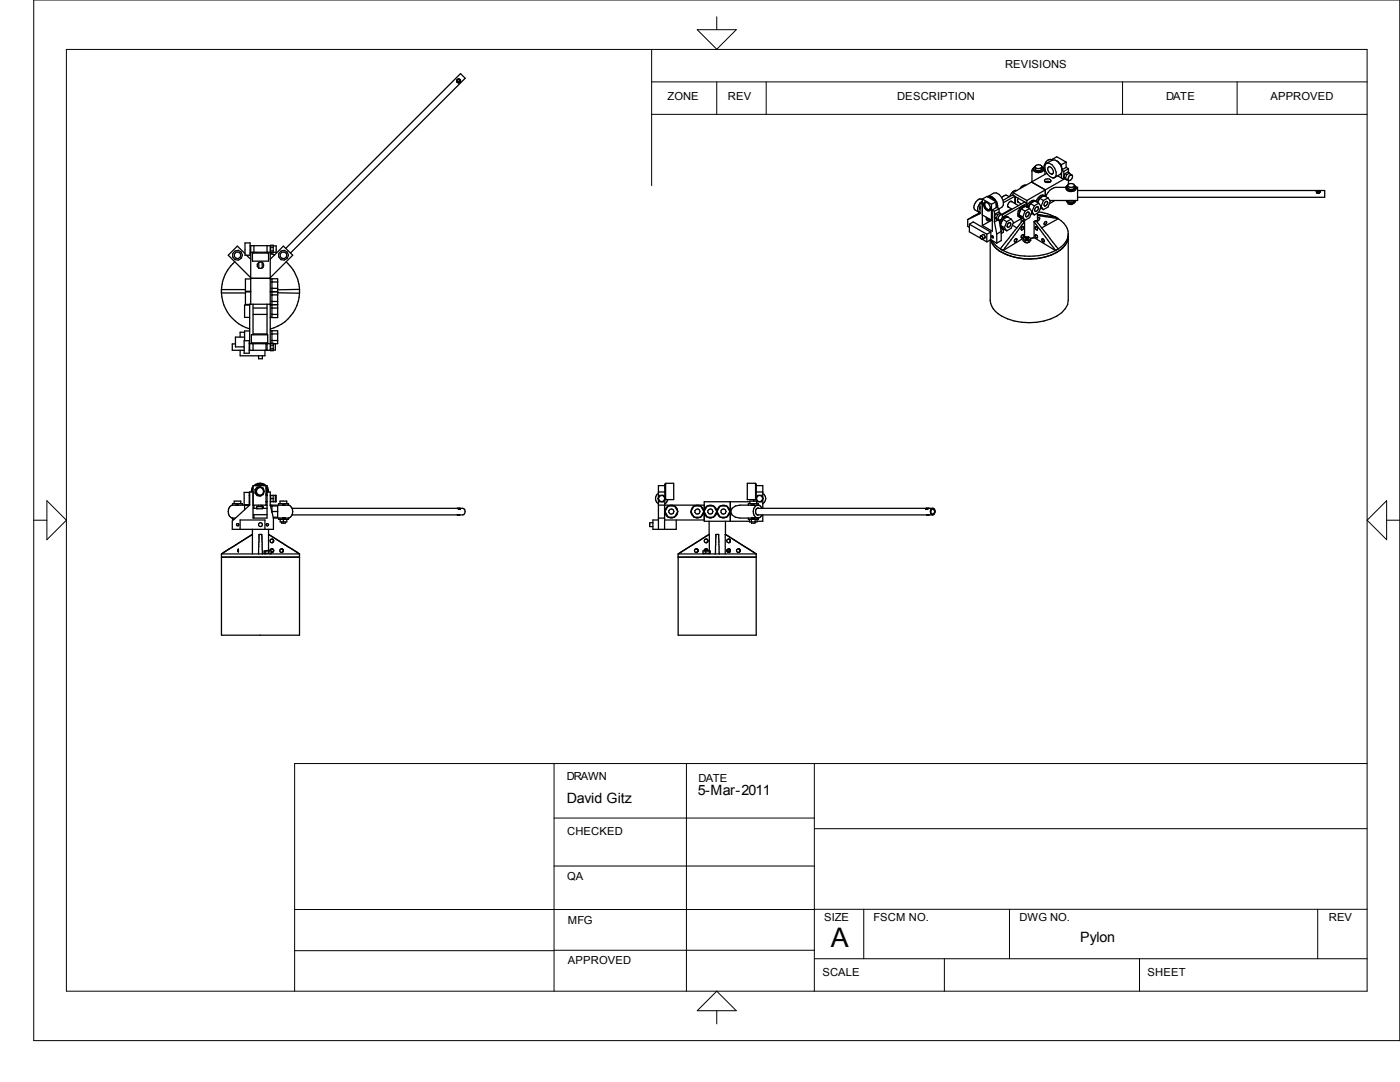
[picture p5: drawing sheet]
<svg xmlns="http://www.w3.org/2000/svg" width="279mm" height="216mm" viewBox="0 0 279 216" stroke-linecap="round" stroke-linejoin="round" font-family="sans-serif">
<defs><g id="words">
<text font-size="5.4" x="165.8" y="189">A</text>
<g font-size="2.8">
<text x="113.1" y="160.3">David Gitz</text>
<text x="139.3" y="158.7">5-Mar-2011</text>
<text x="215.6" y="187.9">Pylon</text>
</g>
<g font-size="2.2">
<text x="200.6" y="13.6">REVISIONS</text>
<text x="133.2" y="19.9">ZONE</text>
<text x="145.3" y="19.9">REV</text>
<text x="179.1" y="19.9">DESCRIPTION</text>
<text x="232.7" y="19.9">DATE</text>
<text x="253.5" y="19.9">APPROVED</text>
<text x="113.1" y="155.7">DRAWN</text>
<text x="139.4" y="156">DATE</text>
<text x="113.2" y="166.6">CHECKED</text>
<text x="113.2" y="175.7">QA</text>
<text x="113.3" y="184.4">MFG</text>
<text x="164.5" y="183.8">SIZE</text>
<text x="174.3" y="183.8">FSCM NO.</text>
<text x="203.5" y="183.8">DWG NO.</text>
<text x="265.2" y="183.8">REV</text>
<text x="113.3" y="192.4">APPROVED</text>
<text x="164.1" y="194.8">SCALE</text>
<text x="229" y="194.8">SHEET</text>
</g>
</g></defs>
<g fill="none" stroke="#000" stroke-width=".25">
<path d="M91.2 16.3h.1M91.2 15.9l.5-.1v.3l-.1 .2h-.4zM91.2 16.3l.1 .1M91.2 16h.1M91.3 15.8h.1M91.4 16.5h.2M91.7 15.9l.2 .1v.3l-.2 .2-.4-.1M91.7 16.1l-.2 .2M91.7 16.4v.1M91.9 16l-.1 .3M196 39.9l-.1-.1a1.46 1.46 0 0 0-1.3 2.1l.8 .4M196 39.7l1.9 1.1"/>
<path d="M196 39.7v5.3M196 39.7l1-.5 1.8 1.1M197.1 39.2h.1M197.2 39.2l1.1-.7h.5l.6 .3 .5 .7M197.2 39.2h-.1M197.2 39.2a1.69 1.69 0 0 1 1.9 1.7v.6M197.2 39.3h.1a1.35 1.35 0 0 1 1.5 .9M197.3 39.4l.6 .1 .6 .5M199.9 39.5l.3 .7v.7l-.3 .5-.5 .3M201.4 39.2l-.7-.3-.8 .6M202.2 38.4v.5M202.2 38.4l2.7 1.6"/>
<path d="M202.5 39.2l-.4-.3-1.9 1.1M202.5 39.2v1.4M202.5 39.2l-2.2 1.2M202.9 38a1.39 1.39 0 0 0-1.4 1.2M203.2 39.5l-.1 .7 .2 .2M204.8 37h-.6l-.6 .6M205.9 36.3l2.7 1.6v1.2M205.9 36.3l-3.7 2.1M206.2 33.7a1.15 1.15 0 0 0 2 0M206.6 33.2a.75 .75 0 0 0 .7 .5 .75 .75 0 0 0 .6-.5M206.6 33.2a.79 .79 0 0 1 1.3 0M206.6 33.2a.71 .71 0 0 0 .4 .8 .71 .71 0 0 0 .9-.3v-.5"/>
<path d="M206.6 33.3l-.5 .4-.1 .4v2.2M207.4 39.6l-.3 .8M207.5 39.5l-.4 .9M207.5 39.5l.7 .5M207.9 33.3v.1M207.9 33.3a.59 .59 0 0 1 .2 .9 1.32 1.32 0 0 1-1.9-.3l.1-.5M208.2 33.4l.1 .2M208.3 39.1l-.4 .1-.4 .3M208.4 39.1h.1M208.5 34h.1M208.5 39.1a.83 .83 0 0 0-1.3 .4l-.4 .8M208.5 39.1h.1"/>
<path d="M208.6 36.3l-.2-.3a.71 .71 0 0 1 .7-.3 .71 .71 0 0 1 .6 .5l-.2 .1M208.6 36.3h.9M208.6 36.3l.3-.1 .6 .1M208.8 32.6a1.95 1.95 0 0 0 1.3 2.9l.4-.1M208.8 32.6a1.81 1.81 0 0 1 2 1.7v.7l-.3 .4M208.9 34.6l-3 1.7M209.2 39.5l.4 .6-.4 1.2-1 .5M209.2 39.5l-.8-.5-.9 .5M209.2 39.5l-1 .5M209.3 33.3a.92 .92 0 0 1 .7 1.5 .98 .98 0 0 1-.7-1.5zM210 32l-.3-.2a1.46 1.46 0 0 0-1.2 2.2v.8M210 31.8l.9-.5 1.9 1"/>
<path d="M210 31.8v.2M210 32a1.89 1.89 0 0 1 1.9 2.3l-.3 .5-1.1 .6M210 32l-1.2 .6M210 31.8l.1 .1M210.9 32a2.2 2.2 0 0 1 1.1 2M211.1 35.1l.7 .4M211.5 32.7l.3 .2M211.8 35.5l.5 .3M211.8 32.9v.4M211.8 34.5v1M212 34l.3 .2M212.3 35.3l.3 .4 .3 .2"/>
<path d="M212.3 34.2v1.6M212.3 35.3l.3 .2M212.3 35.8l-7.4 4.2M212.6 34.7l-.3 .6M212.6 34.7l.3 .1M212.6 35.5l.3 .4M212.8 33.4l.4 .3M212.8 32.3v1.1M212.8 37.4h-2.1a2.48 2.48 0 0 0-2 1.8M212.8 37.4a1.15 1.15 0 0 0 2 0M212.8 32.3l-1 .6M212.8 33.4l-.8 .5"/>
<path d="M212.9 35.8l.4 .2M212.9 34.8l-.3 .7M213 35.9h-.1M213.1 37a.7 .7 0 0 0-.3 .9 .7 .7 0 0 0 .9 .3 .9 .9 0 0 0 1.1-.8M213.1 37a.79 .79 0 0 1 1.3 0M213.1 37v.5a.85 .85 0 0 0 1.3-.1v-.4M213.1 37.1v.1M213.1 37.5v.1M213.2 33.7v.7M213.2 36v.7M213.2 33.7l-.9 .5M213.4 34.5l-.3-.2-.5 .4"/>
<path d="M213.4 34.5l.2 .2M213.4 34.5l-.5 .3M213.5 34.7l.4 .2M213.9 34.9h-.2l-.3 .2-.3 .7 .2 .2M213.9 34.9a.74 .74 0 0 1-.6 1.1M214.4 37l.4 .4M214.4 37a.85 .85 0 0 1-1.3 .1M214.7 37.4h.4v2.6h-5.6M215.1 38h49.3v1.4h-49.3M262.8 38.1l-.1 .1M262.8 38.4h.1M262.8 38.2h.6v.1"/>
<path d="M262.8 38.1h.5l.1 .3-.2 .2-.4-.2M262.8 38.1v.3M263.3 38.1h.1M263.4 38.2h.1M263.4 38.3h.1M44.2 57.8v.7M44.2 57.8h4.8M44.2 58.5a7.8 7.8 0 0 0 5.6 7.1M44.2 58.5h4.8M46.9 52.2a7.8 7.8 0 0 0-2.7 5.6M48.9 48.5h1v2.4h-1zM48.9 50.6l-1.5-1.5-1.8 1.8 4.4 4.5"/>
<path d="M49.2 50.9l.8 .8M49.9 50.3h4.1M49.9 49.1h4.1M49.9 50.6h.1M50 55.7h-1v2.4h1M50 58.3h-1v2.4h.8M50 55.5h3.9M50 49v11.7M50.4 50.5h3.2v1.6h-3.2zM50.5 50.3v.2M50.7 49v1.3M51.6 52.4v1.1"/>
<path d="M51.6 52.4l.5-.1 .4 .2 .1 .4-.1 .4-.4 .3-.5-.1M51.6 52.4l-.2 .3v.5l.2 .3M52.3 52.4v1.1M53.3 49v1.3M53.4 50.3v.2M53.9 49v20.9M53.9 58.2h.4M53.9 51.7l2.7-2.6 1.8 1.8-4.5 4.5M53.9 58.3h.4M53.9 50.6l.9 .3M53.9 55.7h.4M54 48.9h.5v1.5h-.5z"/>
<path d="M54 49.3h.5M54 50.1h.5M54.3 55.6h1.1v7.8h-1.1zM54.3 58.8h1.1M54.3 58.2h1.1M54.3 57.5h1.1M54.3 56.3h1.1M54.5 49.1h.6v1.2h-.6M55.4 58.4l4.4 .1M57 49.6l34.9-34.9 .9 .9-34.8 34.9M57.1 52.2a7.9 7.9 0 0 1 2.7 5.5M59.8 57.7v.8"/>
<path d="M59.8 58.5a7.9 7.9 0 0 1-5.9 7.2M59.8 57.7l-4.4 .1M193.1 43.8v1.4l.4 .2M193.5 44.7v1.6l2.2 1.2M193.5 44.7l3.4 2M193.5 44.7l.7-.4 3.5 2M194 43.3l-.9 .5M195.4 42.3l.2 .1M195.5 42.6l-.1-.1-1.4 .8M195.6 40.6l-.2 .3a1.14 1.14 0 0 0 0 1.4M195.6 40.5l.4 .3M195.6 42.6l-2.5 1.2"/>
<path d="M195.6 42.6l-1.6 .7M195.6 41.2v.5M195.6 40.5v2.1M195.7 47.1v.4l.4 .3M195.7 47.1a.46 .46 0 0 1 .4 .6v.1M195.7 47.1l.5-.3 .4 .4v.2l-.5 .4M195.9 40.3h.1M196 40.3l-.4 .2M196 40.2l-.3 .2M196 42.9l1.9 1M196 47.8l.9 .5M196.6 40.3a1.16 1.16 0 0 0 .9 1.7"/>
<path d="M196.8 43.3v.5a.6 .6 0 0 0 .9 .2M196.8 43.4a.52 .52 0 0 0 .7 .3M196.9 46.7v1.6M197 40.4h-.3a.93 .93 0 0 0 .8 1.4 1 1 0 0 0-.1-1 1 1 0 0 0-.9-.5 1.12 1.12 0 0 0 .9 1.7h.1M197.7 41.5l-.2 .5M197.7 46.3v1.5M197.7 46.3l-.8 .4M197.7 47.8l1.2 .7M197.7 44l-1.7 1M197.7 47.8l-.8 .5M197.9 40.8v3.1M197.9 43.9l-.2 .1"/>
<path d="M197.9 47.1l.1-.1 .2 .2v.3l-.2-.2zM198 48l.6 .9 1 .8M198 41.9l.5 .3M198 41.9v4.2l-2-1.1M198 43.9h-.1M198.2 47.4h.1M198.5 43.3l.3 .2M198.5 44.3l.4 2.4M198.5 43.3l.6 .6M198.5 42.2v2.1M198.8 42.6l.3 .2M198.8 42.6l-.3 .7"/>
<path d="M198.8 40.6l.1 .8M198.8 40.3l.2 1.1M198.8 40.3l-.9 .5M198.8 40.3v1.1M198.8 43.5l.3 .4M198.9 46.7v1.8M199.1 43.8l.2 .1M199.1 42.8l-.3 .7M199.2 43.9h-.1M199.2 43.9l-.7 .4M199.4 41.7l-.5-.3-.9 .5M199.4 41.7l-.9 .5"/>
<path d="M199.4 41.7v.7M199.4 43.9l.4 2.3M199.6 42.5l.1 .2M199.6 42.5l-.5 .3M199.6 42.5l-.3-.2-.5 .3M199.6 45l.5 .6 .8 .5M199.6 45.4l.3 .1M199.6 45l.8 .4M199.6 49.7l.6 .3M199.7 45l.2 .5M199.7 42.7l.3 .1M199.8 43.8l-.5 .1"/>
<path d="M199.8 43.8l-.3 .6M199.8 46.2v1.8l-.9 .5M199.8 46.2l-.9 .5M199.9 42.8a.77 .77 0 0 0-.6 1.1M199.9 45.5h.1M199.9 42.8h.1M199.9 45.5l.2 .1M200 42.8a.78 .78 0 0 1-.2 1M200.1 43.9l-.4 1M200.1 43.8l-.5 1.2M200.1 43.8l.8 .4M200.2 50a12.5 12.5 0 0 0 10.5 0"/>
<path d="M200.2 45.7v.7l-.4 .2M200.3 45.7l-.5 .3M200.4 45.4l.5 .7M200.9 44.2l-.5 1.2M201 43.3l-.8 .5M201.1 43.3l.2 .1M201.2 43.3l-.5-.2-.7 .4M201.2 44.6l.3-.2a.49 .49 0 0 1 .2 .7 .49 .49 0 0 1-.7 .2zM201.2 41.3l.8 .4M201.8 43.7l-.8-.4-.9 .5M201.8 40.2l1.4 .8M201.8 43.7l.5 .7-.5 1.2-.9 .5"/>
<path d="M201.8 43.7l-.9 .5M201.8 41.7l-1.9 1.1M201.9 40.3h-.4a.87 .87 0 0 0-.4 .9l.2 .2M202.1 45l.8 .5M202.5 47.8l.2-.2 .2 .1a.45 .45 0 0 1-.4 .6zM202.9 47.6v.1M203.2 40.3l.6 .4M203.2 43.1h.1M203.2 43.2h.1M203.2 40.3v.1M203.3 42.8l.5 .7 .8 .4M203.3 42.8l.8 .5"/>
<path d="M203.4 42.9v.2M203.4 43.1v.1M203.4 43.2l.2 .2M203.6 43.4h.2M203.8 41.7l-.3 .5-.1 .6M203.8 43.4v.1M203.8 43.6v.8M203.8 41.7l-.5 1.1M203.8 41.7l.8 .4M203.8 47l.3-.2a.37 .37 0 0 1 .1 .4 .37 .37 0 0 1-.3 .3l-.1-.1zM203.8 44.4l-4.2 5.3M203.9 43.6l-1.7 1"/>
<path d="M204 45.3h.3a.45 .45 0 0 1-.5 .6zM204.1 43.3l.5 .6M204.2 47.6l.4-.4h.7l.4 .4M204.2 47.6v.4l.4 .4M204.2 47.6l.4 .4M204.3 47.5l-4.1 2.5M204.5 44.2v3.1M204.5 44.2l-4.3 5.8M204.5 44.2l-.4-.2-.3 .4M204.5 40.3l-1.9-1.1v1.5M204.5 40.3l.4 .3-4.9 2.8M204.5 40.3l-4.5 2.6"/>
<path d="M204.6 42.1l-.5 1.2M204.6 48.4h.7M204.6 48h.7M204.6 48v.4M204.6 47.5l.1 .1M204.6 47.5v.1M204.6 47.5h.1M204.6 41.2l-.3 .1-.5 .4M204.6 47.6l.1 .1M204.7 47.7l.2 .1 .2-.1M204.7 47.6l.5 .1M204.7 47.5l.3-.1 .2 .1v.2"/>
<path d="M204.7 48.4h.4M204.8 41.2h.1M204.9 41.2l-.3-.1a1.36 1.36 0 0 0-1.5 1.5l.1 .5 .4 .3M204.9 40v1.3l-.1-.1M204.9 42.4l.2-.1a.47 .47 0 0 1 .3 .5 .47 .47 0 0 1-.3 .4h-.3a.61 .61 0 0 1 .1-.8zM205.1 47.4h.1M205.2 47.6l-.1 .1M205.2 47.5v.1M205.3 48v.4M205.5 41.6l.9 1.3M205.5 41.6l-.8-.5-.9 .6M205.5 41.6l-.9 .5"/>
<path d="M205.6 40.6l-.3 .9M205.6 40.6l.8 .5M205.6 40.7l-.4 .7M205.7 47.6v.4l-.4 .4M205.7 47.6l-.4 .4M205.8 42.5l.6 .4M205.9 42.2h.1M206 42.6l-.3 .2M206.4 44.2v3.2M206.4 47.4l-.7 .2M206.4 44.2l.4-.2v.1l4.4 5.6M206.4 47.4l4.3 2.6"/>
<path d="M206.4 44.2l4.3 5.8M206.4 41.1l-.9 2.3-.9 .5M206.5 40.1l-.4 .1-.4 .4M206.6 45.3a.42 .42 0 0 1 .4 .6l-.4-.2zM206.6 46.8l.4 .2v.5l-.4-.3zM206.6 40.1l.1 .1M206.6 44.1h.1M206.7 40.2h.1M206.7 40.2a1.07 1.07 0 0 0-1.6 .7l-.1 .4M206.8 41.4l.3-.1a.59 .59 0 0 1-.5 .9 .61 .61 0 0 1 .2-.8zM207.1 42.5v1.9M207.1 42.8l3.6 .5"/>
<path d="M207.1 43.6l.2-.2 .2 .1-.2 .4-.2 .1M207.1 43l4.1 .6M207.3 40.6l.9 1.2M207.3 40.6l-.8-.5-.9 .5M207.3 40.6l-.9 .5M207.3 42.3l1.8 .4 1.6 .6M207.6 41.5l.6 .3M207.8 41.6l-.2 .1M207.8 41.1v.1M207.9 47.8l.1-.1a.37 .37 0 0 1 .3 .2 .37 .37 0 0 1-.1 .4zM208.2 40l-.9 2.4-.9 .5M208.5 44.3h.4v.2l-.4 .4-.1-.2z"/>
<path d="M208.6 40.3l.4-.1a.58 .58 0 0 1 0 .6 .58 .58 0 0 1-.6 .3 .61 .61 0 0 1 .2-.8zM210.5 40l-1.1 .6M210.7 43.3l.5 .3M211.2 49.7l-.5 .3M211.2 43.6a3.7 3.7 0 0 1 2 3.1M211.2 43.6l-3.3 1.9M212.6 48.9a9.4 9.4 0 0 1-8.7 2.7 7.8 7.8 0 0 1-5.8-2.8l-.4-1a4.5 4.5 0 0 0 2.8 2.8 11.9 11.9 0 0 0 8.1 .7M212.6 48.9l-1.7 1.5-1.2 .5M212.8 40a1.14 1.14 0 0 0 1.9 0M212.9 40a1.34 1.34 0 0 0 1.7 0M213.1 40.4l.1 .3M213.2 40.5v.2"/>
<path d="M213.2 46.7v13.2a4 4 0 0 1-2.3 3.2 11.9 11.9 0 0 1-11.7-.5 3.6 3.6 0 0 1-1.6-2.7v-12M213.2 46.7a3.7 3.7 0 0 1-2 3M213.2 47.2l-.1 .6-.5 1.1 .5-.9zM213.2 40.7l.8 .1M213.4 40.7l.5 .1M213.5 40.8h.1M213.6 40h.3M214 40.5v.3M214.5 40.3l-.5 .5M47 68.6h-.6v1.3h2.3M47.9 69.9v1.1h5v-1.1M48.7 68h1v2.5h-1z"/>
<path d="M48.8 66.3h-.9v1M48.8 67.3h-1.8v1.9h1.7M49.7 68.6h4.3M49.7 69.9h4.3M49.7 69.8h.1M49.7 68.5h.1M49.8 60.9h-1v2.4h1M49.8 66h-1v2M50.2 66.8h3.2v1.6h-3.2zM50.3 68.4v.2M50.5 60.7v6.1M50.5 68.6v1.3"/>
<path d="M50.5 62.7h2.8M50.5 66.6h2.8M50.5 61.5h2.8M51.6 71v.6h.8v-.6M53.1 68.6v1.3M53.1 69.8h.2M53.3 68.4v.2M53.3 60.7v6.1M53.3 68.4v1.5M53.9 60.7h-4.1v9.2M53.9 69.8h.1M53.9 60.7l1.5 .1"/>
<path d="M53.9 68.5h.1M53.9 66h.4M53.9 63.3h.4M53.9 60.8h.4M54 68.5h.5v1.5h-.5zM54 68.9h.5M54 69.6h.5M54.3 68.5v-2.5h1.1v2.6h-.9M54.3 62.7h1.1M54.3 60.2h1.1M54.3 66.6h1.1M54.3 67.9h1.1"/>
<path d="M54.3 61.5h1.1M54.6 69.8l-.1 .1M54.9 68.6v1.2h-.4M49.7 98.3v2.4M49.7 98.8h.1M49.8 98.3h-1.1v2.4h1.1M50.5 97.1l-.2 .3-.1 .8M50.5 97.4l-.2 .8M50.5 98.2h-.7v2.6M50.7 96.9a1.58 1.58 0 0 1 2.2 0M50.9 96.9l.9-.3 .9 .3M51.6 98.8h.3"/>
<path d="M51.9 96.4a1.6 1.6 0 0 1 1.7 1.8M51.9 97.2a.82 .82 0 0 0-.7 .8 .82 .82 0 0 0 .6 .8M53.1 97.1l.2 .3 .1 .8M53.1 98.8h.2M53.1 97.4a1.32 1.32 0 0 1 0 1.3M53.1 96.9v3.9M53.3 98.8h-.1M53.3 97.1v-.2h-2.8v6.5h2.8v-5.2h.6v2.6M53.3 98.7l-.1 .1M53.9 98.8h1.2v1.3h-1.2M54 98.8v1.3M54 99.5h.5"/>
<path d="M54.5 98.8v1.3M54.9 98.8v1.3M131.4 98.2h1.3M131.4 99.7v5.9M131.4 98.4a1.24 1.24 0 0 0 0 2.1M131.7 98.8h.7l.4 .7-.4 .6h-.7l-.4-.6zM132.7 96.9h-1.3v2.4M132.7 99.7v1.1M132.8 99.5h.1M132.8 96.6h-.1v2.7M132.8 96.4h1.7v3.3h-1.7zM133.3 99.7l-.6 .8"/>
<path d="M149.1 96.4h1.7v3.3h-1.7zM150.4 99.7l.1 .3M150.8 96.6h.1v2.7M150.8 99.5h.1M150.9 98.2h1.3M150.9 96.9h1.3v2.4M150.9 99.7v.3M151.2 98.8h.8l.3 .7-.3 .6h-.8l-.4-.6zM152.2 99.7v1.7M152.2 98.4a1.24 1.24 0 0 1 0 2.1M44.2 110.5l6.2-3.9zM44.2 111.2h15.6"/>
<path d="M44.2 110.5v16.2h15.6v-16.2M44.2 110.5h15.6M46.5 100.8a1.36 1.36 0 0 0-.9 1.3 1.36 1.36 0 0 0 .9 1.3M46.7 100.5v-.5h1.3v.5M47 103.4h-.6v.2h.3M47 100.8h.3M47.6 109.6v.6l-.2-.3zM47.9 105.6v-1.8h5v1.8M48.4 100.8v-.3h-2v.3h3.4M49.7 100.1h.1M49.8 100.8h-1v.9M49.8 100.8l-3.4 3.2v1.6h8.2v-2.2"/>
<path d="M50.4 105.6v4.9M50.5 101.4h.7M50.5 102.7h2.8M50.5 100.8h2.8M50.7 100.8v.6M50.7 102.7v.7M51.5 100.8v.3M51.6 110.5l.1-3.9h.5l.2 3.9M52.1 100.8v.3M52.3 100.8v.3M52.4 101.4h.9M52.4 101.1v.4h-1.2v-.4h1.3v.3"/>
<path d="M52.7 109.9h1.4v.5h-1.4zM52.9 110.4v.1M52.9 109.9v.5M53.1 100.1h.2M53.1 109.9h.6M53.3 104.5l.3 .2-.2 .2-.3-.1zM53.6 106.6l6.2 3.9zM53.6 105.6v4.3M53.6 109.9v.5M53.9 109.9v-.2l.2-.2a.37 .37 0 0 1 .5 .4 .37 .37 0 0 1-.5 .3M53.9 100.8h3.7v-.3h-2v.3M53.9 100.8h.4v1.4"/>
<path d="M53.9 100.8l.7 2.6M54 110.4v.1M54.2 107.6a.36 .36 0 0 1 .4 .3 .36 .36 0 0 1-.4 .4M54.2 109.5l.4 .4-.4 .3M54.2 107.6h-.1a.37 .37 0 0 0-.2 .4 .37 .37 0 0 0 .3 .3M54.2 107.6h.2M54.3 101h1.1v2.2h-.9M54.3 102.1h1.1M54.5 107.7v.4l-.3 .2M54.6 103.4h3v.2h-2v-.2M55.9 100.5v-.5h1.3v.5M55.9 103.6v.5h1.3v-.5"/>
<path d="M56.2 109.5a.36 .36 0 0 1 .4 .4 .36 .36 0 0 1-.4 .3M56.2 109.5l.2 .1M56.2 109.5l-.2 .1a.37 .37 0 0 0-.2 .4 .37 .37 0 0 0 .4 .2M56.2 104.1v.3h.7v-.3M56.5 109.7a.38 .38 0 0 1-.3 .5M56.5 103.4h.4M56.6 103.6v.5M56.6 100.8h.3M57.5 100.8a.92 .92 0 0 1 .8 .6M58.3 101.4h34.1a.69 .69 0 0 1 .4 .7 .69 .69 0 0 1-.4 .6h-.8M58.3 102.7h33.4M58.3 101.4l.1 .7-.1 .6"/>
<path d="M58.3 102.7a.92 .92 0 0 1-.8 .7M91.4 101.4l.1 .1M91.4 101.4v.1M91.5 101.5h.1M91.7 101.6h.1M91.8 101.4l.1 .2-.4-.1M91.8 101.6h.1M91.9 101.6h.1M130.3 104.3h-.6v.8h.6M131.4 100.8h9.1M131.4 103.8h-1.1v1.8h4.7v-1.8M131.4 103.4h1.2"/>
<path d="M132.6 103.8h7.9M132.6 100.8v4.8M132.7 102.2l.2 .5 .4 .4M133.3 101l-.4 .4-.2 .6M133.3 101h1.3l.7 1.1-.7 1.1h-1.3l-.6-1.1zM133.4 101l.4-.2 .7 .2M133.4 103.2l.4 .1 .7-.1M134.7 101l.4 .4 .2 .6M135.3 102.2l-.2 .5-.4 .4M135.3 111.2h15.6M135.3 110.5h15.6M135.3 110.5v16.2h15.6v-16.2"/>
<path d="M137.9 102.2l.2 .6 .4 .3M138 102.4h.1M138.5 101l-.6 1.1 .6 1.1h1.3l.7-1.1-.7-1.1M138.5 101h1.3M138.5 101l-.4 .4-.2 .6M138.6 101l.4-.2 .7 .2M138.6 103.2l.4 .1 .7-.1M138.9 109.5l.4 .2M138.9 109.5l-.1 .1a.37 .37 0 0 0-.2 .4 .37 .37 0 0 0 .3 .2M139.3 109.7v.4l-.4 .1M139.3 109.7v.3l-.4 .2M139.9 101l.4 .4 .1 .6"/>
<path d="M140.3 109.9h1.4v.5h-1.4zM140.4 102.2l-.2 .7-.3 .2M140.5 110.4v.1M140.5 102.2l.2 .5 .4 .4M140.5 102.4v1.6h9.1M140.7 109.9h.6M140.8 109.9v.5M140.9 107.6l.3 .1M140.9 107.6h-.2a.37 .37 0 0 0-.1 .4 .37 .37 0 0 0 .3 .3M141.1 101l-.4 .4-.2 .6M141.1 109.6h-.4l-.2 .3M141.1 101h1.3l.6 1.1-.6 1.1h-1.3l-.6-1.1z"/>
<path d="M141.1 109.6l.1 .2M141.1 109.6l.2 .3M141.2 101l.4-.2 .7 .2M141.2 103.2l.4 .1 .7-.1M141.2 108.1l-.3 .2M141.2 107.7v.4M141.5 106.6h.1M141.5 106.6l-6.2 3.9M141.5 104v2.6M141.6 106.6v3.9M141.6 106.6l-6.2 3.9M142.5 101l.4 .4 .1 .6"/>
<path d="M142.7 110.5l.2-3.9h.5l.2 3.9M143 102.2l-.1 .5-.4 .4M143.1 102.2l.3 .7 .3 .2M143.7 101l-.4 .4-.2 .6M143.7 101h1.3l.7 1.1-.7 1.1h-1.3l-.6-1.1zM143.8 101l.4-.2 .7 .2M143.8 103.2l.4 .1 .7-.1M144.7 106.6h.1M144.7 106.6v3.9M144.7 106.6l6.2 3.9M144.8 106.6l6.1 3.9M144.8 104v2.6"/>
<path d="M145 109.9h.6v.3M145 109.9h.2M145 101l.5 .4 .1 .6M145 109.9l.1 .2 .3 .1M145.3 109.9v.3M145.4 109.5l.3 .1v.5M145.4 107.6l.3 .1v.4M145.4 109.5l-.4 .4M145.4 107.6l-.4 .3 .1 .2 .3 .2M145.4 109.5l.3 .2v.4M145.6 110.2h-.2M145.6 108.2l-.2 .1"/>
<path d="M145.6 102.2l-.1 .5-.5 .4M145.7 110.1l-.1 .1M145.7 108.1l-.1 .1M145.8 100.1v3.9M147.4 109.5l.3 .3-.2 .4M147.4 109.5a.34 .34 0 0 1 .3 .5l-.2 .2M147.4 109.5l-.4 .4v.2l.4 .1M147.5 110.2h-.1M149.4 100.8v-.3h1.9v.3M149.6 103.6v.5h1.5v-.5M149.6 100.1h-9.1v1.7M149.6 100.5v-.5h1.4v.5"/>
<path d="M149.9 103.6v.5M150 100.8h.3M150 104.1v.3h.7v-.3M150 103.4h.4M150.7 103.6v.5M151.1 101.4l34.2 .1M151.3 101.4a.77 .77 0 0 0-.2 1.3h33.9M151.3 100.8a1.36 1.36 0 0 0-1 1.3 1.36 1.36 0 0 0 1 1.3l.4-.2 .4-.5M151.3 101.4h.1M152.1 101.4l-.7-.6h-3.7l-.9 .2-.7 .4-.3 .7 .3 .6 .7 .5 .9 .2h3.6v.2h-1.9v-.2M152.2 102.7v1.3h-1.1M184.8 101.5h.1"/>
<path d="M184.8 101.4v.2l.5-.2h.9a.72 .72 0 0 1 .4 .7 .72 .72 0 0 1-.5 .6M185 102.7h1.1M185 101.6h.1M185.9 101.6a.48 .48 0 0 1 .6 .5 .48 .48 0 0 1-.6 .4 .72 .72 0 0 1 0-.9zM186.1 101.4a.69 .69 0 0 0-.4 .7 .69 .69 0 0 0 .4 .6"/>
<circle cx="47.4" cy="50.9" r=".99"/>
<circle cx="47.4" cy="50.9" r=".67"/>
<circle cx="56.6" cy="50.9" r=".99"/>
<circle cx="56.6" cy="50.9" r=".68"/>
<circle cx="51.8" cy="98.1" r=".81"/>
<circle cx="51.8" cy="98.1" r=".98"/>
<circle cx="132" cy="99.5" r=".64"/>
<circle cx="151.6" cy="99.5" r=".63"/>
<circle cx="47.4" cy="104.7" r=".25"/>
<circle cx="52" cy="104.7" r=".39"/>
<circle cx="134" cy="102.1" r=".52"/>
<circle cx="139.2" cy="102.1" r=".52"/>
<circle cx="141.8" cy="102.1" r=".52"/>
<circle cx="144.4" cy="102.1" r=".52"/>
</g>
<g fill="none" stroke="#000" stroke-width=".2">
<path d="M6.7 0h272.7v207.6h-272.7zM13.3 9.9h259.5v187.9h-259.5zM130 16.3h142.8M130 9.9v27.1M139.1 5.9h7.8l-3.9 3.9zM143 3.3v2.6M143 16.3v6.5M152.9 16.3v6.5M224 16.3v6.5M246.9 16.3v6.5M130 22.8h142.8M9.4 99.9l3.9 3.9-3.9 3.9z"/>
<path d="M276.7 99.9v7.8l-3.9-3.9zM6.7 103.8h2.7M276.7 103.8h2.7M110.6 152.4v45.4M137 152.4v45.4M162.5 152.4v45.4M272.8 152.4h-214v45.4M110.6 172.8h51.9M110.6 163.2h51.9M162.5 165.4h110.3M58.8 189.7h51.8M110.6 189.6h51.9"/>
<path d="M162.5 191.3h110.3M172.4 181.4v9.9M188.5 191.3v6.5M201.5 181.4v9.9M227.4 191.3v6.5M263 181.4v9.9M272.8 181.4l-214 .1M139.1 201.7l3.9-3.9 3.9 3.9zM143 201.7v2.6"/>
</g>
<use href="#words"/>
</svg>
